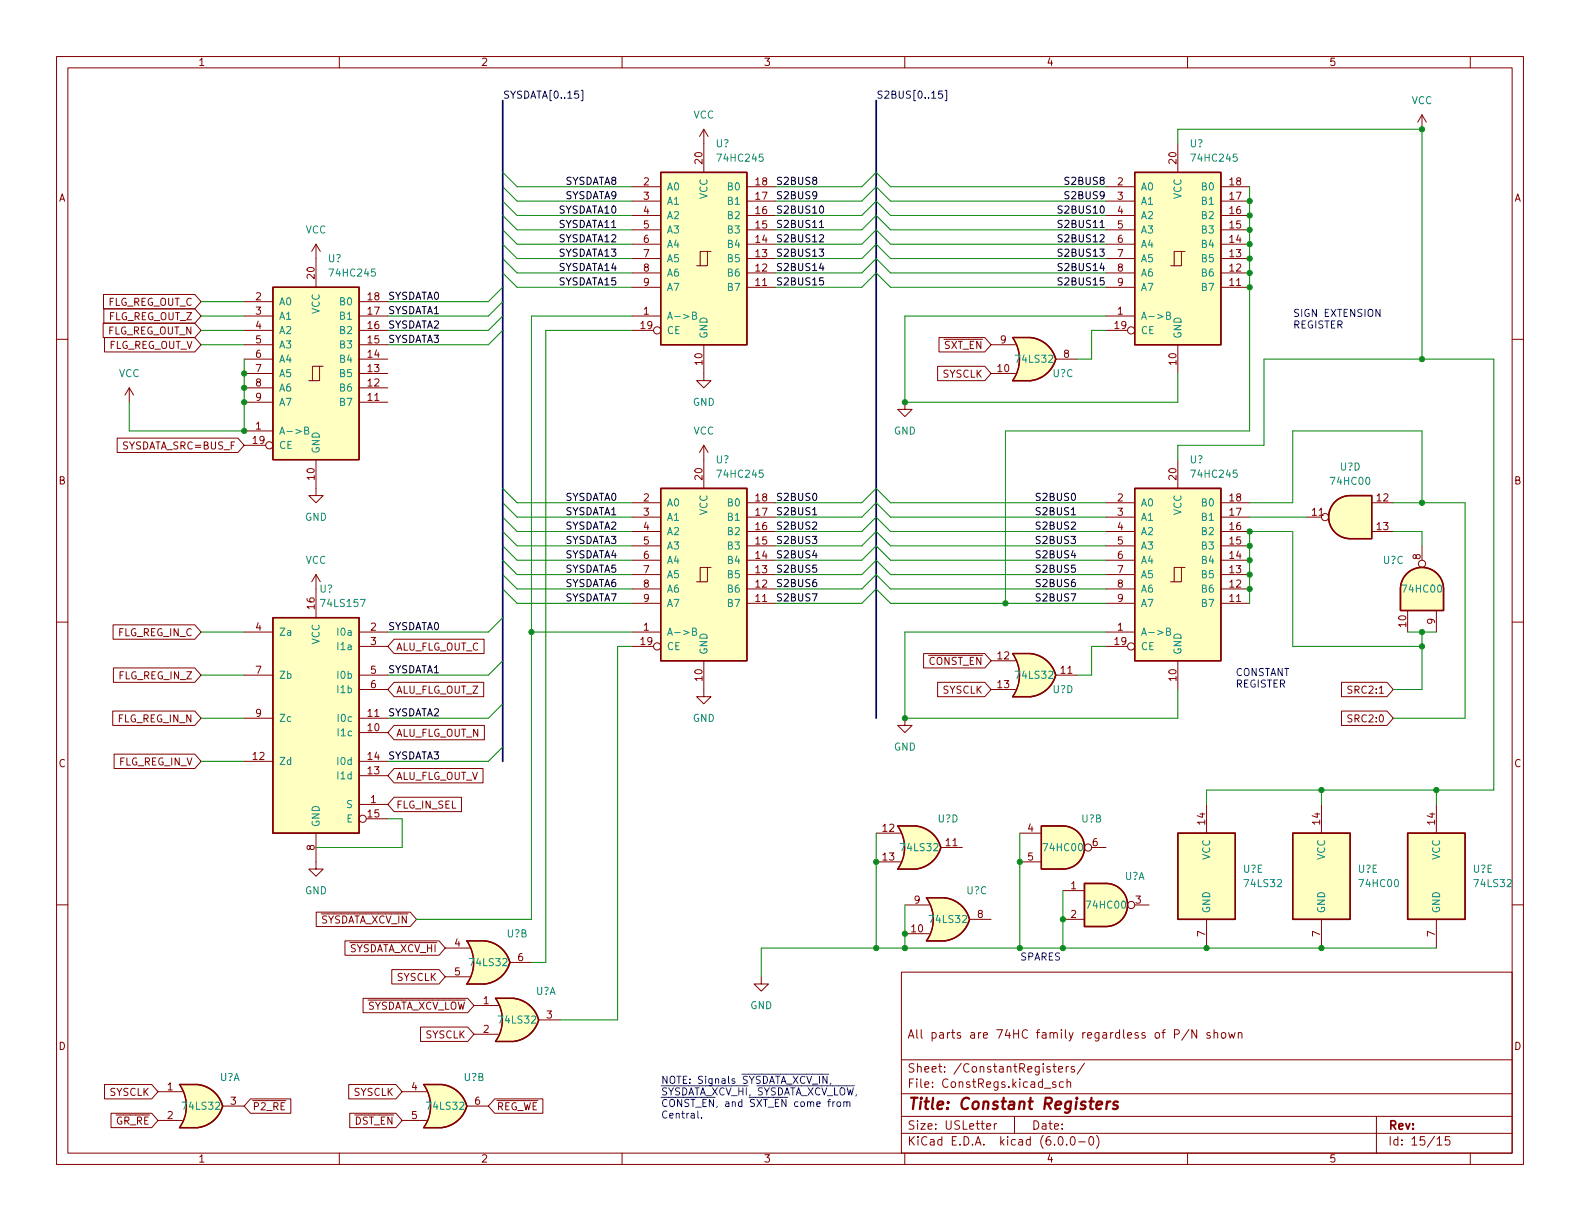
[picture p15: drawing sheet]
<svg xmlns="http://www.w3.org/2000/svg" width="279mm" height="216mm" viewBox="0 0 279 216" stroke-linecap="round" stroke-linejoin="round" font-family="sans-serif">
<defs><g id="words">
<text font-size="2.8" fill="#840000" x="160.4" y="196.2">Title: Constant Registers</text>
<g font-size="2.1" fill="#840000">
<text x="160.4" y="183.6">All parts are 74HC family regardless of P/N shown</text>
<text x="160.4" y="189.7">Sheet: /ConstantRegisters/</text>
<text x="160.4" y="192.4">File: ConstRegs.kicad_sch</text>
<text x="160.4" y="202.5">KiCad E.D.A. kicad (6.0.0-0)</text>
<text x="160.4" y="199.7">Size: USLetter</text>
<text x="182.4" y="199.7">Date:</text>
<text x="245.4" y="199.7">Rev:</text>
<text x="245.4" y="202.5">Id: 15/15</text>
</g>
<g font-size="1.8" fill="#840000">
<text x="35" y="11.6">1</text>
<text x="85" y="11.6">2</text>
<text x="135" y="11.6">3</text>
<text x="185" y="11.6">4</text>
<text x="235" y="11.6">5</text>
<text x="124.2" y="28.9" transform="rotate(-90 124.2 28.9)">20</text>
<text x="208" y="28.9" transform="rotate(-90 208 28.9)">20</text>
<text x="10.3" y="35.6">A</text>
<text x="113.8" y="32.8">2</text>
<text x="113.8" y="35.3">3</text>
<text x="133.6" y="35.3">17</text>
<text x="133.6" y="32.8">18</text>
<text x="197.6" y="32.8">2</text>
<text x="197.6" y="35.3">3</text>
<text x="217.5" y="35.3">17</text>
<text x="217.5" y="32.8">18</text>
<text x="267.7" y="35.6">A</text>
<text x="113.8" y="37.8">4</text>
<text x="113.8" y="40.4">5</text>
<text x="133.6" y="40.4">15</text>
<text x="133.6" y="37.8">16</text>
<text x="197.6" y="37.8">4</text>
<text x="197.6" y="40.4">5</text>
<text x="217.5" y="40.4">15</text>
<text x="217.5" y="37.8">16</text>
<text x="113.8" y="42.9">6</text>
<text x="113.8" y="45.5">7</text>
<text x="133.6" y="45.5">13</text>
<text x="133.6" y="42.9">14</text>
<text x="197.6" y="42.9">6</text>
<text x="197.6" y="45.5">7</text>
<text x="217.5" y="45.5">13</text>
<text x="217.5" y="42.9">14</text>
<text x="45.2" y="53.1">2</text>
<text x="55.6" y="49.2" transform="rotate(-90 55.6 49.2)">20</text>
<text x="65.1" y="53.1">18</text>
<text x="113.8" y="48">8</text>
<text x="113.8" y="50.5">9</text>
<text x="133.6" y="50.5">11</text>
<text x="133.6" y="48">12</text>
<text x="197.6" y="48">8</text>
<text x="197.6" y="50.5">9</text>
<text x="217.5" y="50.5">11</text>
<text x="217.5" y="48">12</text>
<text x="18.8" y="54.1">FLG_REG_OUT_C</text>
<text x="18.8" y="59.1">FLG_REG_OUT_N</text>
<text x="19" y="56.6">FLG_REG_OUT_Z</text>
<text x="45.2" y="55.6">3</text>
<text x="45.2" y="58.2">4</text>
<text x="65.1" y="58.2">16</text>
<text x="65.1" y="55.6">17</text>
<text x="113.3" y="58.2">19</text>
<text x="113.8" y="55.6">1</text>
<text x="197.1" y="58.2">19</text>
<text x="197.6" y="55.6">1</text>
<text x="18.9" y="61.7">FLG_REG_OUT_V</text>
<text x="45.2" y="60.7">5</text>
<text x="45.2" y="63.2">6</text>
<text x="45.2" y="65.8">7</text>
<text x="65.1" y="65.8">13</text>
<text x="65.1" y="63.2">14</text>
<text x="65.1" y="60.7">15</text>
<text x="124.2" y="64.5" transform="rotate(-90 124.2 64.5)">10</text>
<text x="165.6" y="61.7">~{SXT_EN}</text>
<text x="176.4" y="65.8">10</text>
<text x="176.9" y="60.7">9</text>
<text x="188.1" y="63.2">8</text>
<text x="208" y="64.5" transform="rotate(-90 208 64.5)">10</text>
<text x="45.2" y="68.3">8</text>
<text x="45.2" y="70.9">9</text>
<text x="65.1" y="70.9">11</text>
<text x="65.1" y="68.3">12</text>
<text x="166.7" y="66.8">SYSCLK</text>
<text x="45.2" y="75.9">1</text>
<text x="21.8" y="79.5">SYSDATA_SRC=BUS_F</text>
<text x="44.7" y="78.5">19</text>
<text x="10.3" y="85.7">B</text>
<text x="55.6" y="84.8" transform="rotate(-90 55.6 84.8)">10</text>
<text x="113.8" y="88.6">2</text>
<text x="124.2" y="84.8" transform="rotate(-90 124.2 84.8)">20</text>
<text x="133.6" y="88.6">18</text>
<text x="197.6" y="88.6">2</text>
<text x="208" y="84.8" transform="rotate(-90 208 84.8)">20</text>
<text x="217.5" y="88.6">18</text>
<text x="243.5" y="88.6">12</text>
<text x="267.7" y="85.7">B</text>
<text x="113.8" y="91.2">3</text>
<text x="113.8" y="93.7">4</text>
<text x="133.6" y="93.7">16</text>
<text x="133.6" y="91.2">17</text>
<text x="197.6" y="91.2">3</text>
<text x="197.6" y="93.7">4</text>
<text x="217.5" y="93.7">16</text>
<text x="217.5" y="91.2">17</text>
<text x="232.1" y="91.2">11</text>
<text x="243.5" y="93.7">13</text>
<text x="113.8" y="96.3">5</text>
<text x="113.8" y="98.8">6</text>
<text x="113.8" y="101.3">7</text>
<text x="133.6" y="101.3">13</text>
<text x="133.6" y="98.8">14</text>
<text x="133.6" y="96.3">15</text>
<text x="197.6" y="96.3">5</text>
<text x="197.6" y="98.8">6</text>
<text x="197.6" y="101.3">7</text>
<text x="217.5" y="101.3">13</text>
<text x="217.5" y="98.8">14</text>
<text x="217.5" y="96.3">15</text>
<text x="251.2" y="98.9" transform="rotate(-90 251.2 98.9)">8</text>
<text x="55.6" y="107.7" transform="rotate(-90 55.6 107.7)">16</text>
<text x="113.8" y="103.9">8</text>
<text x="113.8" y="106.4">9</text>
<text x="133.6" y="106.4">11</text>
<text x="133.6" y="103.9">12</text>
<text x="197.6" y="103.9">8</text>
<text x="197.6" y="106.4">9</text>
<text x="217.5" y="106.4">11</text>
<text x="217.5" y="103.9">12</text>
<text x="20.8" y="112.5">FLG_REG_IN_C</text>
<text x="45.2" y="111.5">4</text>
<text x="65.5" y="111.5">2</text>
<text x="113.8" y="111.5">1</text>
<text x="197.6" y="111.5">1</text>
<text x="248.7" y="110.8" transform="rotate(-90 248.7 110.8)">10</text>
<text x="253.7" y="110.3" transform="rotate(-90 253.7 110.3)">9</text>
<text x="45.2" y="119.1">7</text>
<text x="65.5" y="114">3</text>
<text x="65.5" y="119.1">5</text>
<text x="70" y="115">ALU_FLG_OUT_C</text>
<text x="113.3" y="114">19</text>
<text x="162.8" y="117.6">~{CONST_EN}</text>
<text x="176.4" y="116.6">12</text>
<text x="187.6" y="119.1">11</text>
<text x="197.1" y="114">19</text>
<text x="21" y="120.1">FLG_REG_IN_Z</text>
<text x="65.5" y="121.7">6</text>
<text x="70" y="122.6">ALU_FLG_OUT_Z</text>
<text x="124.2" y="120.4" transform="rotate(-90 124.2 120.4)">10</text>
<text x="166.7" y="122.6">SYSCLK</text>
<text x="176.4" y="121.7">13</text>
<text x="208" y="120.4" transform="rotate(-90 208 120.4)">10</text>
<text x="238.7" y="122.6">SRC2:1</text>
<text x="20.8" y="127.7">FLG_REG_IN_N</text>
<text x="45.2" y="126.7">9</text>
<text x="65.1" y="129.3">10</text>
<text x="65.1" y="126.7">11</text>
<text x="70" y="130.3">ALU_FLG_OUT_N</text>
<text x="238.7" y="127.7">SRC2:0</text>
<text x="10.3" y="135.6">C</text>
<text x="20.9" y="135.3">FLG_REG_IN_V</text>
<text x="44.7" y="134.4">12</text>
<text x="65.1" y="136.9">13</text>
<text x="65.1" y="134.4">14</text>
<text x="70" y="137.9">ALU_FLG_OUT_V</text>
<text x="267.7" y="135.6">C</text>
<text x="65.5" y="142">1</text>
<text x="70" y="143">FLG_IN_SEL</text>
<text x="65.1" y="144.5">15</text>
<text x="156.1" y="147.1">12</text>
<text x="167.3" y="149.6">11</text>
<text x="181.8" y="147.1">4</text>
<text x="193.2" y="149.6">6</text>
<text x="213.1" y="145.8" transform="rotate(-90 213.1 145.8)">14</text>
<text x="233.4" y="145.8" transform="rotate(-90 233.4 145.8)">14</text>
<text x="253.7" y="145.8" transform="rotate(-90 253.7 145.8)">14</text>
<text x="55.6" y="150.4" transform="rotate(-90 55.6 150.4)">8</text>
<text x="156.1" y="152.1">13</text>
<text x="181.8" y="152.1">5</text>
<text x="161.7" y="159.8">9</text>
<text x="189.4" y="157.2">1</text>
<text x="200.8" y="159.8">3</text>
<text x="55" y="163.3">~{SYSDATA_XCV_IN}</text>
<text x="80.4" y="167.4">4</text>
<text x="161.2" y="164.8">10</text>
<text x="172.9" y="162.3">8</text>
<text x="189.4" y="162.3">2</text>
<text x="213.1" y="165.6" transform="rotate(-90 213.1 165.6)">7</text>
<text x="233.4" y="165.6" transform="rotate(-90 233.4 165.6)">7</text>
<text x="253.7" y="165.6" transform="rotate(-90 253.7 165.6)">7</text>
<text x="60.1" y="168.4">~{SYSDATA_XCV_HI}</text>
<text x="70.1" y="173.4">SYSCLK</text>
<text x="80.4" y="172.5">5</text>
<text x="91.6" y="169.9">6</text>
<text x="62.8" y="178.5">~{SYSDATA_XCV_LOW}</text>
<text x="85.5" y="177.5">1</text>
<text x="10.3" y="185.7">D</text>
<text x="75.2" y="183.6">SYSCLK</text>
<text x="85.5" y="182.6">2</text>
<text x="96.7" y="180.1">3</text>
<text x="267.7" y="185.7">D</text>
<text x="19.3" y="193.8">SYSCLK</text>
<text x="29.6" y="192.8">1</text>
<text x="29.6" y="197.9">2</text>
<text x="40.8" y="195.3">3</text>
<text x="44.6" y="196.3">~{P2_RE}</text>
<text x="62.5" y="193.8">SYSCLK</text>
<text x="72.8" y="192.8">4</text>
<text x="72.8" y="197.9">5</text>
<text x="84" y="195.3">6</text>
<text x="87.8" y="196.3">~{REG_WE}</text>
<text x="19" y="198.8">~{GR_RE}</text>
<text x="61.3" y="198.8">~{DST_EN}</text>
<text x="35" y="205.6">1</text>
<text x="85" y="205.6">2</text>
<text x="135" y="205.6">3</text>
<text x="185" y="205.6">4</text>
<text x="235" y="205.6">5</text>
</g>
<g font-size="1.8" fill="#000084">
<text x="88.9" y="17.4">SYSDATA[0..15]</text>
<text x="154.9" y="17.4">S2BUS[0..15]</text>
</g>
<g font-size="1.8" fill="#008484">
<text x="122.6" y="21">VCC</text>
<text x="249.6" y="18.4">VCC</text>
<text x="126.6" y="26">U?</text>
<text x="127.1" y="28.6">74HC245</text>
<text x="210.4" y="26">U?</text>
<text x="211" y="28.6">74HC245</text>
<text x="117.9" y="33.7">A0</text>
<text x="125.1" y="35.2" transform="rotate(-90 125.1 35.2)">VCC</text>
<text x="128.8" y="33.7">B0</text>
<text x="201.7" y="33.7">A0</text>
<text x="208.9" y="35.2" transform="rotate(-90 208.9 35.2)">VCC</text>
<text x="212.6" y="33.7">B0</text>
<text x="54" y="41.3">VCC</text>
<text x="117.9" y="36.2">A1</text>
<text x="117.9" y="38.7">A2</text>
<text x="117.9" y="41.3">A3</text>
<text x="128.8" y="41.3">B3</text>
<text x="128.8" y="38.7">B2</text>
<text x="128.8" y="36.2">B1</text>
<text x="201.7" y="36.2">A1</text>
<text x="201.7" y="38.7">A2</text>
<text x="201.7" y="41.3">A3</text>
<text x="212.6" y="41.3">B3</text>
<text x="212.6" y="38.7">B2</text>
<text x="212.6" y="36.2">B1</text>
<text x="58" y="46.4">U?</text>
<text x="117.9" y="43.8">A4</text>
<text x="117.9" y="46.4">A5</text>
<text x="128.8" y="46.4">B5</text>
<text x="128.8" y="43.8">B4</text>
<text x="201.7" y="43.8">A4</text>
<text x="201.7" y="46.4">A5</text>
<text x="212.6" y="46.4">B5</text>
<text x="212.6" y="43.8">B4</text>
<text x="49.3" y="54">A0</text>
<text x="58.6" y="48.9">74HC245</text>
<text x="60.2" y="54">B0</text>
<text x="117.9" y="48.9">A6</text>
<text x="117.9" y="51.4">A7</text>
<text x="128.8" y="51.4">B7</text>
<text x="128.8" y="48.9">B6</text>
<text x="201.7" y="48.9">A6</text>
<text x="201.7" y="51.4">A7</text>
<text x="212.6" y="51.4">B7</text>
<text x="212.6" y="48.9">B6</text>
<text x="49.3" y="56.5">A1</text>
<text x="49.3" y="59.1">A2</text>
<text x="56.5" y="55.5" transform="rotate(-90 56.5 55.5)">VCC</text>
<text x="60.2" y="59.1">B2</text>
<text x="60.2" y="56.5">B1</text>
<text x="117.9" y="56.5">A-&gt;B</text>
<text x="117.9" y="59.1">CE</text>
<text x="125.1" y="59.9" transform="rotate(-90 125.1 59.9)">GND</text>
<text x="201.7" y="56.5">A-&gt;B</text>
<text x="201.7" y="59.1">CE</text>
<text x="208.9" y="59.9" transform="rotate(-90 208.9 59.9)">GND</text>
<text x="49.3" y="61.6">A3</text>
<text x="49.3" y="64.1">A4</text>
<text x="60.2" y="64.1">B4</text>
<text x="60.2" y="61.6">B3</text>
<text x="179.8" y="64.1">74LS32</text>
<text x="21" y="66.7">VCC</text>
<text x="49.3" y="66.7">A5</text>
<text x="49.3" y="69.2">A6</text>
<text x="49.3" y="71.8">A7</text>
<text x="60.2" y="71.8">B7</text>
<text x="60.2" y="69.2">B6</text>
<text x="60.2" y="66.7">B5</text>
<text x="122.5" y="71.8">GND</text>
<text x="186.1" y="66.7">U?C</text>
<text x="49.3" y="76.8">A-&gt;B</text>
<text x="122.6" y="76.8">VCC</text>
<text x="158.1" y="76.8">GND</text>
<text x="49.3" y="79.4">CE</text>
<text x="56.5" y="80.3" transform="rotate(-90 56.5 80.3)">GND</text>
<text x="126.6" y="81.9">U?</text>
<text x="210.4" y="81.9">U?</text>
<text x="236.9" y="83.2">U?D</text>
<text x="117.9" y="89.5">A0</text>
<text x="127.1" y="84.5">74HC245</text>
<text x="128.8" y="89.5">B0</text>
<text x="201.7" y="89.5">A0</text>
<text x="211" y="84.5">74HC245</text>
<text x="212.6" y="89.5">B0</text>
<text x="235.5" y="85.7">74HC00</text>
<text x="53.9" y="92.1">GND</text>
<text x="117.9" y="92.1">A1</text>
<text x="117.9" y="94.6">A2</text>
<text x="125.1" y="91.1" transform="rotate(-90 125.1 91.1)">VCC</text>
<text x="128.8" y="94.6">B2</text>
<text x="128.8" y="92.1">B1</text>
<text x="201.7" y="92.1">A1</text>
<text x="201.7" y="94.6">A2</text>
<text x="208.9" y="91.1" transform="rotate(-90 208.9 91.1)">VCC</text>
<text x="212.6" y="94.6">B2</text>
<text x="212.6" y="92.1">B1</text>
<text x="54" y="99.7">VCC</text>
<text x="117.9" y="97.2">A3</text>
<text x="117.9" y="99.7">A4</text>
<text x="128.8" y="99.7">B4</text>
<text x="128.8" y="97.2">B3</text>
<text x="201.7" y="97.2">A3</text>
<text x="201.7" y="99.7">A4</text>
<text x="212.6" y="99.7">B4</text>
<text x="212.6" y="97.2">B3</text>
<text x="244.6" y="99.7">U?C</text>
<text x="56.5" y="104.8">U?</text>
<text x="57" y="107.3">74LS157</text>
<text x="117.9" y="102.2">A5</text>
<text x="117.9" y="104.8">A6</text>
<text x="117.9" y="107.3">A7</text>
<text x="128.8" y="107.3">B7</text>
<text x="128.8" y="104.8">B6</text>
<text x="128.8" y="102.2">B5</text>
<text x="201.7" y="102.2">A5</text>
<text x="201.7" y="104.8">A6</text>
<text x="201.7" y="107.3">A7</text>
<text x="212.6" y="107.3">B7</text>
<text x="212.6" y="104.8">B6</text>
<text x="212.6" y="102.2">B5</text>
<text x="248.2" y="104.8">74HC00</text>
<text x="49.3" y="112.4">Za</text>
<text x="56.5" y="114" transform="rotate(-90 56.5 114)">VCC</text>
<text x="60" y="112.4">I0a</text>
<text x="117.9" y="112.4">A-&gt;B</text>
<text x="201.7" y="112.4">A-&gt;B</text>
<text x="60" y="114.9">I1a</text>
<text x="117.9" y="114.9">CE</text>
<text x="125.1" y="115.8" transform="rotate(-90 125.1 115.8)">GND</text>
<text x="201.7" y="114.9">CE</text>
<text x="208.9" y="115.8" transform="rotate(-90 208.9 115.8)">GND</text>
<text x="49.3" y="120">Zb</text>
<text x="59.9" y="120">I0b</text>
<text x="59.9" y="122.6">I1b</text>
<text x="179.8" y="120">74LS32</text>
<text x="186.1" y="122.6">U?D</text>
<text x="49.3" y="127.6">Zc</text>
<text x="60" y="130.2">I1c</text>
<text x="60" y="127.6">I0c</text>
<text x="122.5" y="127.6">GND</text>
<text x="49.3" y="135.3">Zd</text>
<text x="59.9" y="137.8">I1d</text>
<text x="59.9" y="135.3">I0d</text>
<text x="158.1" y="132.7">GND</text>
<text x="61.3" y="142.9">S</text>
<text x="56.5" y="146.3" transform="rotate(-90 56.5 146.3)">GND</text>
<text x="61.3" y="145.4">E</text>
<text x="165.8" y="145.4">U?D</text>
<text x="191.2" y="145.4">U?B</text>
<text x="159.5" y="150.5">74LS32</text>
<text x="184.7" y="150.5">74HC00</text>
<text x="198.8" y="155.6">U?A</text>
<text x="214" y="152.1" transform="rotate(-90 214 152.1)">VCC</text>
<text x="219.8" y="154.3">U?E</text>
<text x="234.3" y="152.1" transform="rotate(-90 234.3 152.1)">VCC</text>
<text x="240.1" y="154.3">U?E</text>
<text x="254.6" y="152.1" transform="rotate(-90 254.6 152.1)">VCC</text>
<text x="260.4" y="154.3">U?E</text>
<text x="53.9" y="158.1">GND</text>
<text x="170.9" y="158.1">U?C</text>
<text x="192.3" y="160.7">74HC00</text>
<text x="214" y="161.5" transform="rotate(-90 214 161.5)">GND</text>
<text x="220.2" y="156.8">74LS32</text>
<text x="234.3" y="161.5" transform="rotate(-90 234.3 161.5)">GND</text>
<text x="240.6" y="156.8">74HC00</text>
<text x="254.6" y="161.5" transform="rotate(-90 254.6 161.5)">GND</text>
<text x="260.9" y="156.8">74LS32</text>
<text x="89.6" y="165.7">U?B</text>
<text x="164.5" y="163.2">74LS32</text>
<text x="83.3" y="170.8">74LS32</text>
<text x="94.7" y="175.9">U?A</text>
<text x="132.7" y="178.4">GND</text>
<text x="88.3" y="181">74LS32</text>
<text x="38.8" y="191.1">U?A</text>
<text x="82" y="191.1">U?B</text>
<text x="32.5" y="196.2">74LS32</text>
<text x="75.6" y="196.2">74LS32</text>
</g>
<g font-size="1.8">
<text x="99.8" y="35.2">SYSDATA9</text>
<text x="99.8" y="32.7">SYSDATA8</text>
<text x="137.2" y="35.2">S2BUS9</text>
<text x="137.2" y="32.7">S2BUS8</text>
<text x="188.7" y="32.7">S2BUS8</text>
<text x="188.7" y="35.2">S2BUS9</text>
<text x="98.8" y="40.3">SYSDATA11</text>
<text x="98.8" y="37.8">SYSDATA10</text>
<text x="137.2" y="40.3">S2BUS11</text>
<text x="137.2" y="37.8">S2BUS10</text>
<text x="187.7" y="40.3">S2BUS11</text>
<text x="187.7" y="37.8">S2BUS10</text>
<text x="98.8" y="42.8">SYSDATA12</text>
<text x="98.8" y="45.4">SYSDATA13</text>
<text x="98.8" y="47.9">SYSDATA14</text>
<text x="137.2" y="42.8">S2BUS12</text>
<text x="137.2" y="45.4">S2BUS13</text>
<text x="137.2" y="47.9">S2BUS14</text>
<text x="187.7" y="42.8">S2BUS12</text>
<text x="187.7" y="47.9">S2BUS14</text>
<text x="187.7" y="45.4">S2BUS13</text>
<text x="68.6" y="53">SYSDATA0</text>
<text x="98.8" y="50.5">SYSDATA15</text>
<text x="137.2" y="50.5">S2BUS15</text>
<text x="187.7" y="50.5">S2BUS15</text>
<text x="68.6" y="55.5">SYSDATA1</text>
<text x="68.6" y="58.1">SYSDATA2</text>
<text x="68.6" y="60.6">SYSDATA3</text>
<text x="99.8" y="88.6">SYSDATA0</text>
<text x="137.2" y="88.6">S2BUS0</text>
<text x="183.6" y="88.6">S2BUS0</text>
<text x="99.8" y="93.6">SYSDATA2</text>
<text x="99.8" y="91.1">SYSDATA1</text>
<text x="137.2" y="91.1">S2BUS1</text>
<text x="137.2" y="93.6">S2BUS2</text>
<text x="183.6" y="93.6">S2BUS2</text>
<text x="183.6" y="91.1">S2BUS1</text>
<text x="99.8" y="101.3">SYSDATA5</text>
<text x="99.8" y="98.7">SYSDATA4</text>
<text x="99.8" y="96.2">SYSDATA3</text>
<text x="137.2" y="96.2">S2BUS3</text>
<text x="137.2" y="101.3">S2BUS5</text>
<text x="137.2" y="98.7">S2BUS4</text>
<text x="183.6" y="101.3">S2BUS5</text>
<text x="183.6" y="96.2">S2BUS3</text>
<text x="183.6" y="98.7">S2BUS4</text>
<text x="99.8" y="106.3">SYSDATA7</text>
<text x="99.8" y="103.8">SYSDATA6</text>
<text x="137.2" y="106.3">S2BUS7</text>
<text x="137.2" y="103.8">S2BUS6</text>
<text x="183.6" y="103.8">S2BUS6</text>
<text x="183.6" y="106.3">S2BUS7</text>
<text x="68.6" y="111.4">SYSDATA0</text>
<text x="68.6" y="119">SYSDATA1</text>
<text x="68.6" y="126.7">SYSDATA2</text>
<text x="68.6" y="134.3">SYSDATA3</text>
</g>
<g font-size="1.8" fill="#0000c2">
<text x="228.6" y="56">SIGN EXTENSION</text>
<text x="228.6" y="58.1">REGISTER</text>
<text x="218.4" y="119.5">CONSTANT</text>
<text x="218.4" y="121.6">REGISTER</text>
<text x="180.3" y="169.8">SPARES</text>
<text x="116.8" y="191.6">NOTE: Signals ~{SYSDATA_XCV_IN},</text>
<text x="116.8" y="193.7">~{SYSDATA_XCV_HI}, ~{SYSDATA_XCV_LOW},</text>
<text x="116.8" y="195.7">~{CONST_EN}, and ~{SXT_EN} come from</text>
<text x="116.8" y="197.8">Central.</text>
</g>
</g></defs>
<g fill="none" stroke="#840000" stroke-width=".18">
<path d="M10 10h259.4v195.9h-259.4zM12 12h255.4v191.9h-255.4zM60 10v2M110 10v2M160 10v2M210 10v2M260 10v2M111.8 38.1h5M111.8 35.6h5M111.8 33h5M124.5 22.9v7.6M124.5 22.9l-.8 1.2"/>
<path d="M124.5 22.9l.7 1.2M132.1 38.1h5.1M132.1 35.6h5.1M132.1 33h5.1M195.6 38.1h5.1M195.6 35.6h5.1M195.6 33h5.1M208.3 25.4v5.1M215.9 38.1h5.1M215.9 35.6h5.1M215.9 33h5.1M251.5 20.3v2.6"/>
<path d="M251.5 20.3l-.8 1.3M251.5 20.3l.7 1.3M10 60h2M18.2 57.1h16.2l1.2 1.3-1.2 1.3h-16.2zM18.3 52.1h16.1l1.2 1.2-1.2 1.3h-16.1zM18.4 54.6h16l1.2 1.3-1.2 1.3h-16zM18.5 59.7h15.9l1.2 1.3-1.2 1.2h-15.9zM43.2 58.4h5.1M43.2 55.9h5.1M43.2 53.3h5.1M55.9 43.2v7.6M55.9 43.2l-.8 1.3"/>
<path d="M55.9 43.2l.7 1.3M63.5 58.4h5.1M63.5 55.9h5.1M63.5 53.3h5.1M111.8 58.4h3.8M111.8 55.9h5M111.8 50.8h5M111.8 48.3h5M111.8 45.7h5M111.8 43.2h5M111.8 40.6h5M125.1 44.5h-1.3v2.5"/>
<path d="M125.7 44.5h-.6v2.5h-1.9M132.1 50.8h5.1M132.1 48.3h5.1M132.1 45.7h5.1M132.1 43.2h5.1M132.1 40.6h5.1M166 59.7h8.1l1.2 1.3-1.2 1.2h-8.1zM182.2 59.7h-3.1a6.6 6.6 0 0 1 0 7.6h3.1M195.6 58.4h3.8M195.6 55.9h5.1M195.6 50.8h5.1M195.6 48.3h5.1"/>
<path d="M195.6 45.7h5.1M195.6 43.2h5.1M195.6 40.6h5.1M208.9 44.5h-1.3v2.5M209.5 44.5h-.6v2.5h-1.9M215.9 50.8h5.1M215.9 48.3h5.1M215.9 45.7h5.1M215.9 43.2h5.1M215.9 40.6h5.1M267.4 60h2M20.7 77.5h21.4l1.1 1.2-1.1 1.3h-21.4z"/>
<path d="M22.9 68.6l-.8 1.3M22.9 68.6v2.5M22.9 68.6l.7 1.3M43.2 76.2h5.1M43.2 71.1h5.1M43.2 68.6h5.1M43.2 66h5.1M43.2 63.5h5.1M43.2 61h5.1M43.2 78.7h3.8M56.5 64.8h-1.3v2.5M57.1 64.8h-.6v2.5h-1.9"/>
<path d="M63.5 71.1h5.1M63.5 68.6h5.1M63.5 66h5.1M63.5 63.5h5.1M63.5 61h5.1M124.5 61v6.3h1.2l-1.2 1.3-1.3-1.3h1.3M124.5 78.7v7.7M124.5 78.7l-.8 1.3M124.5 78.7l.7 1.3M160 71.1v1.3h1.3l-1.3 1.3-1.3-1.3h1.3M165.8 64.8h8.3l1.2 1.2-1.2 1.3h-8.3zM175.3 66h4.3"/>
<path d="M175.3 61h4.3M186.7 63.5h3.8M208.3 61v5M55.9 81.3v6.3h1.2l-1.2 1.3-1.3-1.3h1.3M111.8 99.1h5M111.8 96.5h5M111.8 94h5M111.8 91.4h5M111.8 88.9h5M132.1 99.1h5.1M132.1 96.5h5.1M132.1 94h5.1"/>
<path d="M132.1 91.4h5.1M132.1 88.9h5.1M195.6 99.1h5.1M195.6 96.5h5.1M195.6 94h5.1M195.6 91.4h5.1M195.6 88.9h5.1M208.3 81.3v5.1M215.9 99.1h5.1M215.9 96.5h5.1M215.9 94h5.1M215.9 91.4h5.1"/>
<path d="M215.9 88.9h5.1M231.1 91.4h2.6M242.6 94h3.8M242.6 88.9h3.8M251.5 96.5v2.6M10 110h2M20 110.5h14.4l1.2 1.3-1.2 1.2h-14.4zM20.1 118.1h14.3l1.2 1.3-1.2 1.3h-14.3zM43.2 111.8h5.1M43.2 119.4h5.1M55.9 101.6l-.8 1.3M55.9 101.6v7.6"/>
<path d="M55.9 101.6l.7 1.3M63.5 111.8h5.1M63.5 114.3h5.1M63.5 119.4h5.1M69.7 113h15.9v2.6h-15.9l-1.1-1.3zM111.8 111.8h5M111.8 106.7h5M111.8 104.1h5M111.8 101.6h5M111.8 114.3h3.8M124.5 116.8v6.4h1.2l-1.2 1.3-1.3-1.3h1.3M125.1 100.3h-1.3v2.6"/>
<path d="M125.7 100.3h-.6v2.6h-1.9M132.1 106.7h5.1M132.1 104.1h5.1M132.1 101.6h5.1M163.3 115.6h10.8l1.2 1.2-1.2 1.3h-10.8zM175.3 116.8h4.3M182.2 115.6h-3.1a6.6 6.6 0 0 1 0 7.6h3.1M186.7 119.4h3.8M195.6 111.8h5.1M195.6 106.7h5.1M195.6 104.1h5.1M195.6 101.6h5.1"/>
<path d="M195.6 114.3h3.8M208.3 116.8v5.1M208.9 100.3h-1.3v2.6M209.5 100.3h-.6v2.6h-1.9M215.9 106.7h5.1M215.9 104.1h5.1M215.9 101.6h5.1M248.9 108v3.8M254 108v3.8M267.4 110h2M19.9 125.7h14.5l1.2 1.3-1.2 1.3h-14.5zM20.2 133.3h14.2l1.2 1.3-1.2 1.3h-14.2z"/>
<path d="M43.2 127h5.1M43.2 134.6h5.1M63.5 129.5h5.1M63.5 127h5.1M63.5 134.6h5.1M63.5 137.2h5.1M63.5 121.9h5.1M69.7 135.9h15.7v2.5h-15.7l-1.1-1.2zM69.7 120.6h15.8v2.6h-15.8l-1.1-1.3zM69.7 128.3h16v2.5h-16l-1.1-1.3zM160 127v1.3h1.3l-1.3 1.2-1.3-1.2h1.3M165.8 120.6h8.3l1.2 1.3-1.2 1.3h-8.3z"/>
<path d="M175.3 121.9h4.3M237.2 120.6h8.1l1.1 1.3-1.1 1.3h-8.1zM237.2 125.7h8.1l1.1 1.3-1.1 1.3h-8.1zM10 160h2M55.9 147.3v6.4h1.2l-1.2 1.2-1.3-1.2h1.3M63.5 142.2h5.1M64.8 144.8h3.8M69.7 141h11.9v2.5h-11.9l-1.1-1.3zM154.9 147.3h4.4M154.9 152.4h4.4M161.9 146.1h-3.2a6.6 6.6 0 0 1 0 7.6h3.2M166.4 149.9h3.8"/>
<path d="M167 158.8h-3.2a6.6 6.6 0 0 1 0 7.6h3.2M180.3 147.3h3.8M180.3 152.4h3.8M188 157.5h3.8M193 149.9h2.6M213.4 142.2v5.1M233.7 142.2v5.1M254 142.2v5.1M267.4 160h2M55.9 161.3h16.6l1.2 1.3-1.2 1.2h-16.6zM61 166.4h16.6l1.1 1.2-1.1 1.3h-16.6zM64.2 176.5h18.5l1.1 1.3-1.1 1.3h-18.5z"/>
<path d="M69.3 171.4h8.3l1.1 1.3-1.1 1.3h-8.3zM78.7 167.6h4.4M78.7 172.7h4.4M83.8 177.8h4.3M85.7 166.4h-3.2a6.6 6.6 0 0 1 0 7.6h3.2M90.2 170.2h3.8M90.8 176.5h-3.2a6.6 6.6 0 0 1 0 7.7h3.2M134.6 172.7v1.3h1.3l-1.3 1.3-1.3-1.3h1.3M159.4 171.9h108v32h-108zM160 165.1h4.3M160 160h4.3M171.4 162.6h3.9"/>
<path d="M188 162.6h3.8M200.7 160h2.5M213.4 162.6v5M233.7 162.6v5M254 162.6v5M18.5 191.8h8.3l1.1 1.2-1.1 1.3h-8.3zM19.6 196.8h7.2l1.1 1.3-1.1 1.3h-7.2zM27.9 193h4.4M27.9 198.1h4.4M34.9 191.8h-3.2a6.6 6.6 0 0 1 0 7.6h3.2M39.4 195.6h3.8M44.3 194.3h7.1v2.6h-7.1l-1.1-1.3z"/>
<path d="M61.7 191.8h8.3l1.1 1.2-1.1 1.3h-8.3zM61.8 196.8h8.2l1.1 1.3-1.1 1.3h-8.2zM71.1 193h4.3M71.1 198.1h4.3M74.4 181.6h8.3l1.1 1.3-1.1 1.3h-8.3zM78.1 191.8h-3.2a6.6 6.6 0 0 1 0 7.6h3.2M82.5 195.6h3.9M83.8 182.9h4.3M87.5 194.3h8.5v2.6h-8.5l-1.1-1.3zM95.2 180.3h3.9M159.4 197.4h108M159.4 193.4h108"/>
<path d="M159.4 187.4h108M174.5 199.2l.7-.2-.1-.3h-.4l-.2 .2v.7h.6M175.8 198.7v1M176.3 198.7h-.3l-.2 .3M179.4 197.4v3M184.7 192.4h1.1M186.2 188.6h.6M186.4 188.1v1.3l.4 .2M186.7 191.4l-.4-.1-.2 .2 .1 .2 .5 .2v.3h-.6M187.2 189.1l.7-.2-.1-.2-.4-.1-.2 .2 .1 .7h.5M188 191.4l-.4-.1-.3 .3v.4l.2 .2h.5M188.5 188.6v1"/>
<path d="M188.7 191.4l.2-.1 .4 .1v.9M188.7 190.8v1.5M189 188.6l-.3 .1-.2 .2M190 188.7l-.4-.1-.2 .2 .1 .2 .5 .1v.4h-.6M191.8 188l-1.3 1.9M207.7 182.9l.7-.1 .1-.2v-.4l-.2-.1h-.6v1.5M210.3 182l-1.3 1.9M211.6 182.1v1.5l-.8-1.5v1.5M214 182.6h-.4l-.2 .2 .1 .2 .5 .2v.3h-.6M214.7 182.7l.2-.1h.4v1M214.7 182.1v1.5M216.1 182.6h.4l.3 .3v.4l-.3 .3-.4-.1-.1-.2v-.4z"/>
<path d="M217.3 182.6l.2 1 .3-.7 .3 .7 .3-1M219 182.7l.2-.1h.3l.1 1M219 182.6v1M243.4 197.4v6.5M60 203.9v2M110 203.9v2M159.4 200.4h108M160 203.9v2M187.3 201h.2a.81 .81 0 0 1 .6 .6 .81 .81 0 0 1-.3 .8l-.2 .1a.81 .81 0 0 1-.6-.6 .81 .81 0 0 1 .3-.9zM188.6 202.3v.2M189.5 201h.1a.81 .81 0 0 1 .6 .6 .81 .81 0 0 1-.3 .8l-.1 .1a.81 .81 0 0 1-.6-.6 .81 .81 0 0 1 .3-.9zM190.8 201.9h1.1"/>
<path d="M192.8 201h.1a.81 .81 0 0 1 .6 .6 .81 .81 0 0 1-.3 .8l-.2 .1a.81 .81 0 0 1-.5-.6 .81 .81 0 0 1 .3-.9zM193.9 200.8a1.72 1.72 0 0 1 0 2.2M210 203.9v2M254.1 201.4l.4-.4v1.5M254.1 202.5h.9M256.3 201h-.7l-.1 .7 .3-.2 .5 .1 .1 .2-.1 .5-.2 .2-.6-.2M260 203.9v2"/>
<circle cx="116.2" cy="58.4" r=".63"/>
<circle cx="200" cy="58.4" r=".63"/>
<circle cx="47.6" cy="78.7" r=".63"/>
<circle cx="234.3" cy="91.4" r=".63"/>
<circle cx="251.5" cy="99.7" r=".63"/>
<circle cx="116.2" cy="114.3" r=".63"/>
<circle cx="200" cy="114.3" r=".63"/>
<circle cx="64.1" cy="144.8" r=".63"/>
<circle cx="192.4" cy="149.9" r=".63"/>
<circle cx="200" cy="160" r=".63"/>
</g>
<path d="M193.9 195.4l1-.2-.1-.3-.2-.1-.5 .1-.2 .9 .2 .3 .6-.1M195.8 194.8l-.2 1.3M196.4 194.8l-.4 .1-.3 .3M197.7 194.9a.49 .49 0 0 0-.8 .3l.1 .1 .4 .1 .3 .3-.2 .3-.2 .1-.5-.1" fill="none" stroke="#840000" stroke-width=".4"/>
<g fill="#ffffc2" stroke="#ffffc2" stroke-width=".18">
<path d="M166.4 161.2l5 1.4a5.2 5.2 0 0 1-4.4 3.8z"/>
<path d="M163.8 166.4h3.2z"/>
<path d="M163.8 158.8h3.2z"/>
<path d="M163.8 158.8h3.2v7.6h-3.2a6.7 6.7 0 0 0 0-7.6z"/>
<path d="M167 158.8a5.1 5.1 0 0 1 4.4 3.8l-4.9 1.3z"/>
<path d="M161.4 148.5l5 1.4a5.2 5.2 0 0 1-4.4 3.8z"/>
<path d="M158.7 153.7h3.2z"/>
<path d="M158.7 146.1h3.2z"/>
<path d="M158.7 146.1h3.2v7.6h-3.2a6.7 6.7 0 0 0 0-7.6z"/>
<path d="M162 146.1a5.1 5.1 0 0 1 4.4 3.8l-5 1.3z"/>
<path d="M208.3 147.3h10.1v15.3h-10.1z"/>
<path d="M248.8 101.5a3.8 3.8 0 0 1 4.1-.9 3.8 3.8 0 0 1 2.4 3.5h-7.7a3.8 3.8 0 0 1 1.2-2.6z"/>
<path d="M247.6 104.1h7.7v3.9h-7.7z"/>
<path d="M248.9 147.3h10.2v15.3h-10.2z"/>
<path d="M228.6 147.3h10.2v15.3h-10.2z"/>
<path d="M188 146.1a3.8 3.8 0 0 1 3.8 3.8 3.8 3.8 0 0 1-3.8 3.8z"/>
<path d="M184.1 146.1h3.9v7.6h-3.9z"/>
<path d="M195.6 156.2a3.8 3.8 0 0 1 3.8 3.8 3.8 3.8 0 0 1-3.8 3.8z"/>
<path d="M191.8 156.2h3.8v7.6h-3.8z"/>
<path d="M116.8 86.4h15.3v30.4h-15.3z"/>
<path d="M48.3 109.2h15.2v38.1h-15.2z"/>
<path d="M48.3 50.8h15.2v30.5h-15.2z"/>
<path d="M200.7 86.4h15.2v30.4h-15.2z"/>
<path d="M181.7 62.1l5 1.4a5.2 5.2 0 0 1-4.4 3.8z"/>
<path d="M179.1 67.3h3.1z"/>
<path d="M179.1 59.7h3.1z"/>
<path d="M179.1 59.7h3.1v7.6h-3.1a6.7 6.7 0 0 0 0-7.6z"/>
<path d="M182.3 59.7a5.1 5.1 0 0 1 4.4 3.8l-5 1.3z"/>
<path d="M181.7 118l5 1.4a5.2 5.2 0 0 1-4.4 3.8z"/>
<path d="M179.1 123.2h3.1z"/>
<path d="M179.1 115.6h3.1z"/>
<path d="M179.1 115.6h3.1v7.6h-3.1a6.7 6.7 0 0 0 0-7.6z"/>
<path d="M182.3 115.6a5.1 5.1 0 0 1 4.4 3.8l-5 1.3z"/>
<path d="M236.1 88.8a3.8 3.8 0 0 1 2.7-1.2v7.7a3.8 3.8 0 0 1-3.6-2.4 3.8 3.8 0 0 1 .9-4.1z"/>
<path d="M238.8 87.6h3.8v7.7h-3.8z"/>
<path d="M200.7 30.5h15.2v30.5h-15.2z"/>
<path d="M116.8 30.5h15.3v30.5h-15.3z"/>
<path d="M34.4 194.2l5 1.4a5.2 5.2 0 0 1-4.4 3.8z"/>
<path d="M31.7 199.4h3.2z"/>
<path d="M31.7 191.8h3.2z"/>
<path d="M31.7 191.8h3.2v7.6h-3.2a6.7 6.7 0 0 0 0-7.6z"/>
<path d="M35 191.8a5.1 5.1 0 0 1 4.4 3.8l-5 1.3z"/>
<path d="M85.2 168.8l5 1.4a5.2 5.2 0 0 1-4.4 3.8z"/>
<path d="M82.5 174h3.2z"/>
<path d="M82.5 166.4h3.2z"/>
<path d="M82.5 166.4h3.2v7.6h-3.2a6.7 6.7 0 0 0 0-7.6z"/>
<path d="M85.8 166.4a5.1 5.1 0 0 1 4.4 3.8l-5 1.3z"/>
<path d="M77.5 194.2l5 1.4a5.2 5.2 0 0 1-4.4 3.8z"/>
<path d="M74.9 199.4h3.2z"/>
<path d="M74.9 191.8h3.2z"/>
<path d="M74.9 191.8h3.2v7.6h-3.2a6.7 6.7 0 0 0 0-7.6z"/>
<path d="M78.1 191.8a5.1 5.1 0 0 1 4.4 3.8l-4.9 1.3z"/>
<path d="M90.2 179l5 1.3a5.2 5.2 0 0 1-4.4 3.9z"/>
<path d="M87.6 184.2h3.2z"/>
<path d="M87.6 176.5h3.2z"/>
<path d="M87.6 176.5h3.2v7.7h-3.2a6.7 6.7 0 0 0 0-7.7z"/>
<path d="M90.8 176.5a5.1 5.1 0 0 1 4.4 3.8l-4.9 1.3z"/>
</g>
<g fill="none" stroke="#840000" stroke-width=".25">
<path d="M116.8 30.5h15.3v30.5h-15.3zM200.7 30.5h15.2v30.5h-15.2zM48.3 50.8h15.2v30.5h-15.2zM182.2 59.7h-3.1a6.6 6.6 0 0 1 0 7.6M182.3 59.7a5.1 5.1 0 0 1 4.4 3.8 5.2 5.2 0 0 1-4.4 3.8M179.1 67.3h3.1M116.8 86.4h15.3v30.4h-15.3zM200.7 86.4h15.2v30.4h-15.2zM236.1 88.8a3.8 3.8 0 0 1 2.7-1.2h3.8v7.7h-3.8a3.8 3.8 0 0 1-3.6-2.4 3.8 3.8 0 0 1 .9-4.1zM48.3 109.2h15.2v38.1h-15.2zM182.2 115.6h-3.1a6.6 6.6 0 0 1 0 7.6M182.3 115.6a5.1 5.1 0 0 1 4.4 3.8 5.2 5.2 0 0 1-4.4 3.8"/>
<path d="M247.6 104.1a3.8 3.8 0 0 1 3.9-3.8 3.8 3.8 0 0 1 3.8 3.8M247.6 104.1v3.9h7.7v-3.9M179.1 123.2h3.1M158.7 146.1h3.3a5.1 5.1 0 0 1 4.4 3.8 5.2 5.2 0 0 1-4.4 3.8h-3.2a6.6 6.6 0 0 0-.1-7.6zM163.8 158.8h3.2a5.1 5.1 0 0 1 4.4 3.8 5.2 5.2 0 0 1-4.4 3.8h-3.2a6.6 6.6 0 0 0 0-7.6zM184.1 146.1h3.9a3.8 3.8 0 0 1 3.8 3.8 3.8 3.8 0 0 1-3.8 3.8h-3.9zM191.8 156.2h3.8a3.8 3.8 0 0 1 3.8 3.8 3.8 3.8 0 0 1-3.8 3.8h-3.8zM208.3 147.3h10.1v15.3h-10.1zM228.6 147.3h10.2v15.3h-10.2zM248.9 147.3h10.2v15.3h-10.2zM85.7 166.4h-3.1a6.6 6.6 0 0 1 0 7.6h3.1M85.8 166.4a5.1 5.1 0 0 1 4.4 3.8"/>
<path d="M90.2 170.2a5.2 5.2 0 0 1-4.4 3.8M90.8 176.5h-3.2a6.6 6.6 0 0 1 0 7.6l3.2 .1M90.8 176.5a5.1 5.1 0 0 1 4.4 3.8 5.2 5.2 0 0 1-4.4 3.9M34.9 191.8h-3.1a6.6 6.6 0 0 1 0 7.6h3.1M35 191.8a5.1 5.1 0 0 1 4.4 3.8 5.2 5.2 0 0 1-4.4 3.8M74.9 191.8h3.2a5.1 5.1 0 0 1 4.4 3.8 5.2 5.2 0 0 1-4.4 3.8h-3.2a6.6 6.6 0 0 0 0-7.6z"/>
</g>
<path d="M122.5 55.8l.5-.1 .1-.2v-.2l-.6-.1v1.3h.5l.1-.2 .1-.3-.3-.2M206.3 55.8l.5-.1 .2-.2-.1-.2-.6-.1v1.3h.5l.2-.2v-.3l-.3-.2M53.9 76.1l.5-.1 .2-.1-.1-.3-.6-.1v1.3h.5l.2-.1v-.3l-.3-.3M122.5 111.7l.5-.1 .1-.2v-.2l-.6-.1v1.2h.5l.1-.1 .1-.3-.3-.2M206.3 111.7l.5-.1 .2-.2-.1-.2-.6-.1v1.2h.5l.2-.1v-.3l-.3-.2" fill="none" stroke="#008484" stroke-width=".18"/>
<g fill="none" stroke="#000" stroke-width=".18">
<path d="M144.9 39.3l.4-.3v1.2M145 36.5l.2-.1a.68 .68 0 0 1 .5 .7 .68 .68 0 0 1-.5 .6l-.2-.1-.1-.4zM187.8 39h-.5l-.1 .1v.3l.5 .3 .1 .3-.2 .2h-.5M187.8 36.5l-.5-.1-.1 .1v.4l.5 .2 .1 .3-.2 .3-.5-.1M144.9 44h.7l-.4 .5 .4 .1v.6l-.2 .1-.5-.1M144.9 41.6l.5-.1 .2 .4-.7 .9h.7M144.9 40.2h.7M145.2 46.5l-.3 .9h.8M145.5 47v.9M145.6 49.1h-.6l-.1 .6 .2-.1 .4 .1 .1 .1v.5l-.2 .1-.5-.1M187.8 49.2l-.5-.1-.1 .1v.4l.5 .2 .1 .3-.2 .3-.5-.1M187.8 41.6l-.5-.1-.1 .1v.4l.5 .2 .1 .3-.2 .3-.5-.1"/>
<path d="M187.8 46.6h-.5l-.1 .1v.4l.5 .2 .1 .3-.2 .3-.5-.1M187.8 44.1l-.5-.1-.1 .2v.3l.5 .3 .1 .3-.2 .2-.5-.1M143.7 91h.7"/>
</g>
<path d="M102.8 16h.3v1.8h-.3M166.6 16.1h-.6v.6l.1-.1h.5l.1 .2-.1 .4-.2 .2-.4-.2M167.1 16h.3v1.8h-.3" fill="none" stroke="#000084" stroke-width=".18"/>
<path d="M123.4 196.4v1.1l.2 .2M124.1 197.6v.1" fill="none" stroke="#0000c2" stroke-width=".18"/>
<path d="M88.9 17.8v116.8M154.9 17.8v109.2" fill="none" stroke="#000084" stroke-width=".3"/>
<g fill="none" stroke="#008400" stroke-width=".18">
<path d="M88.9 38.1l2.5 2.5h20.4M88.9 30.5l2.5 2.5h20.4M88.9 33l2.5 2.6h20.4M88.9 35.6l2.5 2.5h20.4M137.2 33h15.2l2.5-2.5 2.6 2.5h38.1M137.2 35.6h15.2l2.5-2.6 2.6 2.6h38.1M137.2 38.1h15.2l2.5-2.5 2.6 2.5h38.1M208.3 25.4v-2.5h43.2v40.6M221 33v43.2h-43.2v30.5M35.6 55.9h7.6M35.6 53.3h7.6M35.6 58.4h7.6"/>
<path d="M88.9 40.6l2.5 2.6h20.4M88.9 45.7l2.5 2.6h20.4M88.9 43.2l2.5 2.5h20.4M88.9 48.3l2.5 2.5h20.4M88.9 58.4l-2.5 2.6h-17.8M88.9 53.3l-2.5 2.6h-17.8M88.9 50.8l-2.5 2.5h-17.8M88.9 55.9l-2.5 2.5h-17.8M111.8 58.4h-15.3v111.8h-2.5M111.8 55.9h-17.8v106.7h-20.3M137.2 40.6h15.2l2.5-2.5 2.6 2.5h38.1M137.2 43.2h15.2l2.5-2.6 2.6 2.6h38.1"/>
<path d="M137.2 48.3h15.2l2.5-2.6 2.6 2.6h38.1M137.2 45.7h15.2l2.5-2.5 2.6 2.5h38.1M137.2 50.8h15.2l2.5-2.5 2.6 2.5h38.1M195.6 58.4h-2.6v5.1h-2.5M195.6 55.9h-35.6v15.2h48.3v-5.1M35.6 61h7.6M43.2 63.5v12.7h-20.3v-5.1M88.9 99.1l2.5 2.5h20.4M88.9 86.4l2.5 2.5h20.4M88.9 94l2.5 2.5h20.4M88.9 88.9l2.5 2.5h20.4M88.9 91.4l2.5 2.6h20.4"/>
<path d="M88.9 96.5l2.5 2.6h20.4M137.2 88.9h15.2l2.5-2.5 2.6 2.5h38.1M137.2 96.5h15.2l2.5-2.5 2.6 2.5h38.1M137.2 91.4h15.2l2.5-2.5 2.6 2.5h38.1M137.2 94h15.2l2.5-2.6 2.6 2.6h38.1M137.2 99.1h15.2l2.5-2.6 2.6 2.6h38.1M208.3 81.3v-2.6h15.2v-15.2h40.7v76.2h-50.8v2.5M221 88.9h7.6v-12.7h22.9v12.7M221 91.4h10.1M246.4 94h5.1v2.5M246.4 88.9h12.7v38.1h-12.7M35.6 111.8h7.6"/>
<path d="M35.6 119.4h7.6M88.9 109.2l-2.5 2.6h-17.8M88.9 101.6l2.5 2.5h20.4M88.9 116.8l-2.5 2.6h-17.8M88.9 104.1l2.5 2.6h20.4M94 111.8h17.8M111.8 114.3h-2.6v66h-10.1M137.2 101.6h15.2l2.5-2.5 2.6 2.5h38.1M137.2 104.1h15.2l2.5-2.5 2.6 2.5h38.1M137.2 106.7h15.2l2.5-2.6 2.6 2.6h38.1M195.6 111.8h-35.6v15.2h48.3v-5.1M195.6 114.3h-2.6v5.1h-2.5"/>
<path d="M221 106.7v-12.7h7.6v20.3h22.9M248.9 111.8h5.1M251.5 111.8v10.1h-5.1M35.6 127h7.6M35.6 134.6h7.6M88.9 124.5l-2.5 2.5h-17.8M88.9 132.1l-2.5 2.5h-17.8M233.7 139.7v2.5M254 139.7v2.5M68.6 144.8h2.5v5.1h-15.2M154.9 147.3v20.3M180.3 147.3v20.3"/>
<path d="M188 157.5v10.1M160 160v7.6M254 167.6h-119.4v5.1"/>
</g>
<g fill="#008400" stroke="#008400" stroke-width=".18">
<circle cx="251.5" cy="111.8" r=".46"/>
<circle cx="254" cy="139.7" r=".46"/>
<circle cx="233.7" cy="139.7" r=".46"/>
<circle cx="221" cy="94" r=".46"/>
<circle cx="221" cy="96.5" r=".46"/>
<circle cx="221" cy="99.1" r=".46"/>
<circle cx="251.5" cy="114.3" r=".46"/>
<circle cx="251.5" cy="63.5" r=".46"/>
<circle cx="251.5" cy="22.9" r=".46"/>
<circle cx="221" cy="45.7" r=".46"/>
<circle cx="221" cy="43.2" r=".46"/>
<circle cx="221" cy="50.8" r=".46"/>
<circle cx="221" cy="40.6" r=".46"/>
<circle cx="221" cy="48.3" r=".46"/>
<circle cx="221" cy="104.1" r=".46"/>
<circle cx="221" cy="38.1" r=".46"/>
<circle cx="221" cy="35.6" r=".46"/>
<circle cx="251.5" cy="88.9" r=".46"/>
<circle cx="160" cy="71.1" r=".46"/>
<circle cx="188" cy="167.6" r=".46"/>
<circle cx="213.4" cy="167.6" r=".46"/>
<circle cx="177.8" cy="106.7" r=".46"/>
<circle cx="221" cy="101.6" r=".46"/>
<circle cx="233.7" cy="167.6" r=".46"/>
<circle cx="188" cy="162.6" r=".46"/>
<circle cx="43.2" cy="66" r=".46"/>
<circle cx="43.2" cy="76.2" r=".46"/>
<circle cx="43.2" cy="71.1" r=".46"/>
<circle cx="43.2" cy="68.6" r=".46"/>
<circle cx="160" cy="127" r=".46"/>
<circle cx="180.3" cy="167.6" r=".46"/>
<circle cx="180.3" cy="152.4" r=".46"/>
<circle cx="160" cy="165.1" r=".46"/>
<circle cx="154.9" cy="167.6" r=".46"/>
<circle cx="160" cy="167.6" r=".46"/>
<circle cx="154.9" cy="152.4" r=".46"/>
<circle cx="94" cy="111.8" r=".46"/>
</g>
<use href="#words"/>
</svg>
